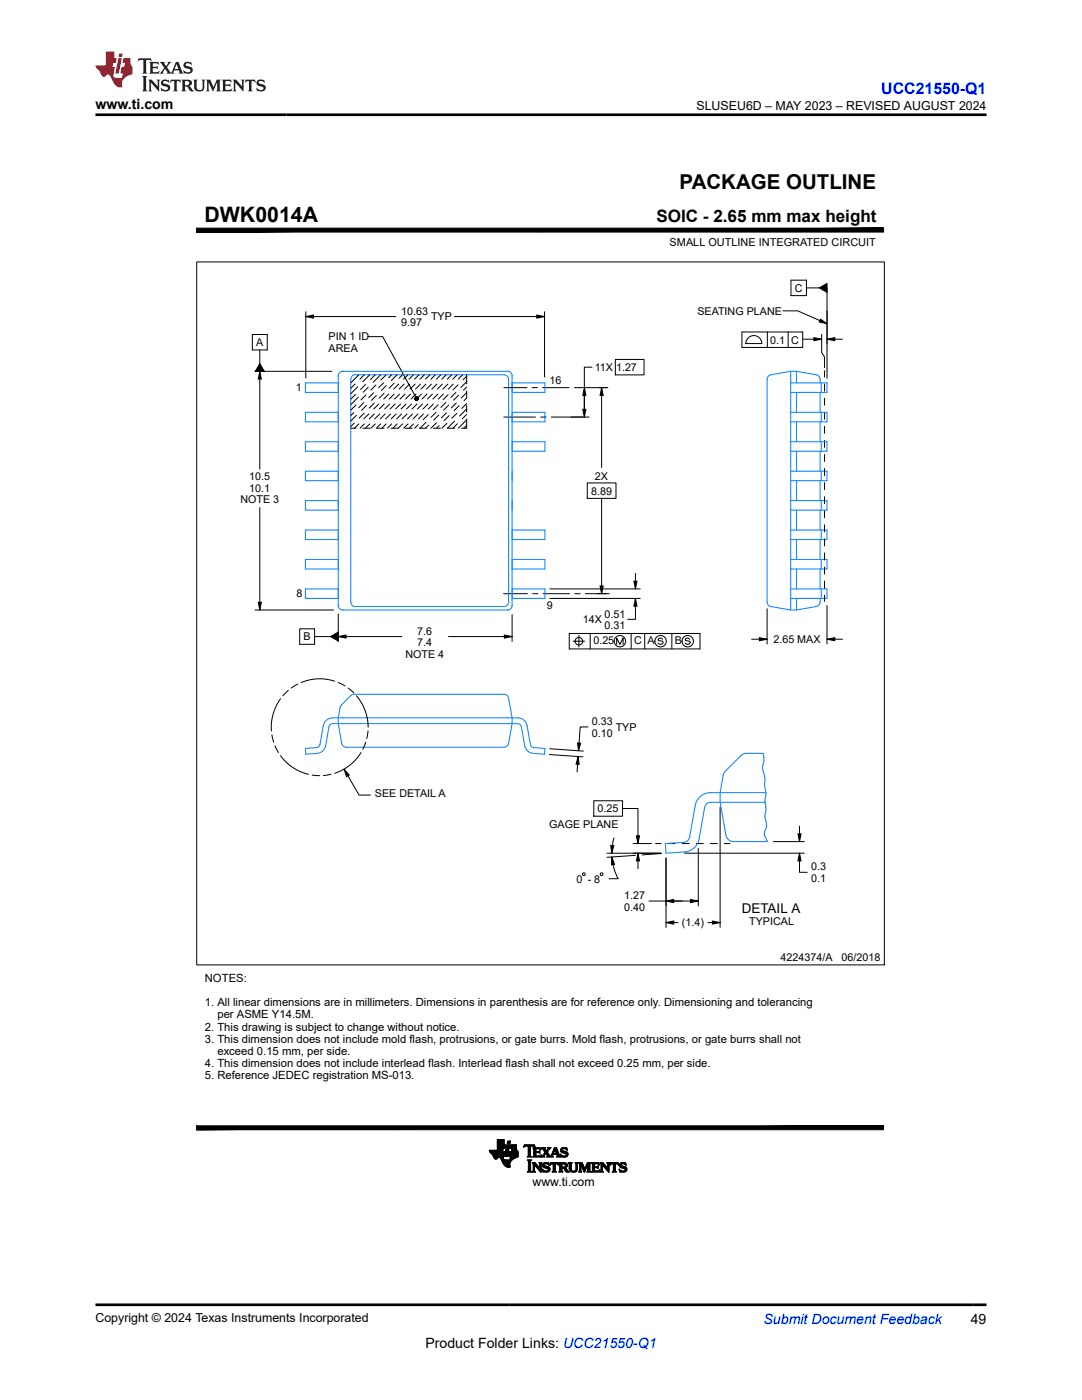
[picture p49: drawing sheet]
<svg xmlns="http://www.w3.org/2000/svg" width="216mm" height="279mm" viewBox="0 0 216 279" stroke-linecap="round" stroke-linejoin="round" font-family="sans-serif">
<defs><g id="words">
<text font-size="4.3" x="40.8" y="44.4">DWK0014A</text>
<text font-size="4.1" x="135.6" y="37.8">PACKAGE OUTLINE</text>
<text font-size="3.4" x="131" y="44.4">SOIC - 2.65 mm max height</text>
<text font-size="3.2" fill="#00f" x="175.9" y="18.7">UCC21550-Q1</text>
<g font-size="2.8">
<text x="19" y="21.8">www.ti.com</text>
<text x="84.9" y="269">Product Folder Links: UCC21550-Q1</text>
<text x="193.7" y="264.2">49</text>
</g>
<text font-size="2.8" fill="#00f" x="152.4" y="264.2">Submit Document Feedback</text>
<text font-size="2.7" x="148" y="182.3">DETAIL A</text>
<g font-size="2.5">
<text x="139" y="21.9">SLUSEU6D – MAY 2023 – REVISED AUGUST 2024</text>
<text x="106.3" y="236.6">www.ti.com</text>
<text x="19" y="263.9">Copyright © 2024 Texas Instruments Incorporated</text>
</g>
<g font-size="2.3">
<text x="40.9" y="196">NOTES:</text>
<text x="40.9" y="200.8">1. All linear dimensions are in millimeters. Dimensions in parenthesis are for reference only. Dimensioning and tolerancing</text>
<text x="43.4" y="203.3">per ASME Y14.5M.</text>
<text x="40.9" y="205.7">2. This drawing is subject to change without notice.</text>
<text x="40.9" y="208.1">3. This dimension does not include mold flash, protrusions, or gate burrs. Mold flash, protrusions, or gate burrs shall not</text>
<text x="40.9" y="215.3">5. Reference JEDEC registration MS-013.</text>
<text x="40.9" y="212.9">4. This dimension does not include interlead flash. Interlead flash shall not exceed 0.25 mm, per side.</text>
<text x="43.4" y="210.5">exceed 0.15 mm, per side.</text>
</g>
<text font-size="2.2" x="133.6" y="49">SMALL OUTLINE INTEGRATED CIRCUIT</text>
<g font-size="2.1">
<text x="158.6" y="58.2">C</text>
<text x="80" y="62.8">10.63</text>
<text x="80" y="65.1">9.97</text>
<text x="86" y="63.9">TYP</text>
<text x="139.1" y="62.8">SEATING PLANE</text>
<text x="51.1" y="69.1">A</text>
<text x="65.6" y="67.9">PIN 1 ID</text>
<text x="65.6" y="70.2">AREA</text>
<text x="153.7" y="68.6">0.1</text>
<text x="157.8" y="68.6">C</text>
<text x="59.1" y="78">1</text>
<text x="109.6" y="76.5">16</text>
<text x="118.7" y="74">11X</text>
<text x="122.9" y="74">1.27</text>
<text x="49.7" y="95.8">10.5</text>
<text x="118.7" y="95.7">2X</text>
<text x="48" y="100.4">NOTE 3</text>
<text x="49.7" y="98.1">10.1</text>
<text x="117.9" y="98.8">8.89</text>
<text x="59.2" y="119">8</text>
<text x="109.1" y="121.5">9</text>
<text x="116.3" y="124.4">14X</text>
<text x="120.6" y="123.4">0.51</text>
<text x="120.6" y="125.4">0.31</text>
<text x="60.6" y="127.8">B</text>
<text x="80.9" y="131.3">NOTE 4</text>
<text x="83.3" y="126.7">7.6</text>
<text x="83.3" y="129">7.4</text>
<text x="118.4" y="128.4">0.25</text>
<text x="126.5" y="128.4">C</text>
<text x="129.2" y="128.4">A</text>
<text x="134.6" y="128.4">B</text>
<text x="154.3" y="128.3">2.65 MAX</text>
<text x="118.1" y="144.7">0.33</text>
<text x="118.1" y="147">0.10</text>
<text x="122.9" y="145.8">TYP</text>
<text x="74.8" y="159.1">SEE DETAIL A</text>
<text x="109.6" y="165.2">GAGE PLANE</text>
<text x="119.3" y="162.1">0.25</text>
<text x="161.8" y="173.7">0.3</text>
<text x="115" y="176.1">0 - 8</text>
<text x="124.5" y="179.4">1.27</text>
<text x="161.8" y="176">0.1</text>
<text x="124.5" y="181.7">0.40</text>
<text x="136.1" y="184.9">(1.4)</text>
<text x="149.5" y="184.7">TYPICAL</text>
<text x="155.7" y="191.8">4224374/A</text>
<text x="167.9" y="191.8">06/2018</text>
</g>
</g></defs>
<g fill="none" stroke="#000" stroke-width=".2">
<path d="M39.2 45.5h137.1l-137.1 .8zM39.2 46.3l137.1-.8v.8zM39.3 52.3h137.2v140.3h-137.2zM139.6 45.9h36.7v.2M157.8 55.9h3.1v3.1h-3.1zM160.9 57.5h2.6M163.5 57.5l1.5-.9v1.7zM165 57.5v18M176.3 45.7v.2h-137.1M50.4 66.8h2.9v3h-2.9zM50.9 74.1h15.3M51.8 72.6l.9 1.5h-1.8z"/>
<path d="M51.8 74.1l.3 1.5h-.6zM51.8 69.8v2.8M51.8 74.1v19.5M61 63.2l1.6-.3v.6l-1.6-.3h18M61 62.2v13.3M70.8 76.6l-.8 .9M70.9 78.7l-.9 1M71.4 77.2l-1.4 1.4M71.5 79.3l-1.5 1.4M71.6 74.8l-1.6 1.6M72.7 74.8l-.9 .9M72.9 76.7l-1 1"/>
<path d="M73 78.8l-1 1M73.4 67.2h3l6.6 12.1M73.5 77.3l-1 1M73.8 74.8l-1.4 1.4M74.6 78.4l-1 1M74.8 74.8l-.9 .9M75 76.8l-1 1M75.1 78.9l-1 1M75.9 74.8l-1.4 1.5M76.5 76.4l-.9 1M76.6 78.5l-1 1M77 74.8l-1 1"/>
<path d="M77.1 76.9l-1 1M77.6 78.6l-1 1M78.1 74.8l-.6 .6M78.6 76.5l-1 1M78.6 78.6l-.9 1M79.2 74.8l-1.1 1.1M79.5 76.7l-1 1M79.7 78.6l-1 1M80.3 74.8l-.7 .7M80.6 76.7l-1 1M80.8 78.6l-1 1M81.4 74.8l-.9 .9"/>
<path d="M81.7 76.7l-1 1M81.9 78.6l-1 1M82.5 74.8l-.9 .9M82.8 76.7l-1 1M82.8 79.5l.3 .1zM82.8 79.6h.3zM82.8 79.4l.3 .2zM82.8 79.7l.3-.1zM82.9 79.4l.2 .2zM82.9 79.7l.2-.1zM82.9 79.3l.2 .3zM83 79.3l.1 .3z"/>
<path d="M83 78.6l-1 1M83.1 79.3v.3zM83.1 79.2v.4zM83.1 79.6l.2 .2zM83.1 79.6l.3-.2zM83.1 79.6l-.2 .2zM83.1 79.6l.3 .1zM83.1 79.6h.3zM83.1 79.6l.3-.3zM83.1 79.6l-.1 .2zM83.1 79.6v.3zM83.1 79.6l.1 .3z"/>
<path d="M83.1 79.6l.3-.1zM83.2 79.2l-.1 .4zM83.2 79.3l-.1 .3zM83.3 79.3l-.2 .3zM83.6 74.8l-.9 .9M83.9 76.7l-1 1M84.1 78.6l-1 1M84.7 74.8l-.9 .9M85 76.7l-1 1M85.2 78.6l-1 1M85.8 74.8l-.9 .9M86.1 76.7l-1 1"/>
<path d="M86.3 78.6l-1 1M86.8 74.8l-.8 .9M87.2 76.7l-1 1M87.4 78.6l-1 1M87.9 74.8l-.8 .9M88.3 76.7l-1 1M88.5 78.6l-1 1M89 74.8l-.8 .9M89.4 76.7l-1 1M89.4 78.8l-1 1M90.1 74.8l-.8 .9M90.4 76.7l-.9 1"/>
<path d="M90.7 63.2h18M91 78.3l-1 1M91.2 74.8l-.9 .9M91.4 76.8l-1 1M91.5 78.9l-1 1M92.3 74.8l-.9 .9M93.1 75.1l-.7 .7M93.1 76.2l-1.2 1.1M93.1 77.3l-.6 .6M93.1 78.4l-1.1 1M93.1 78v1.4l-.5 .6M93.1 74.8v1.8"/>
<path d="M100.6 77.4h4.5M106.2 77.4h1M107.1 62.9l1.6 .3-1.6 .3zM108.3 77.4h5.3M108.7 62.2v13M114.6 77.4h1.8M116.6 78.9v2.8v-2.8M116.6 77.4l.3 1.5h-.6zM116.7 77.4h4.6M118.1 73.3h-1.5v4.1M120 77.4l.4 1.5h-.7l.3-1.5v15.9M122.8 71.7h5.7v3.1h-5.7z"/>
<path d="M148 66.3h12.2v3h-12.2zM149.1 67.6a1.6 1.6 0 0 1 1.8-.6 1.6 1.6 0 0 1 1.1 1.6h-3.2zM153.1 66.3v3M156.2 62h3l4.4 2M157.3 66.3v3M160.2 67.7h3.8M162.4 67.4l1.6 .3-1.6 .3zM163.7 63.7l1.3 .9-1.5-.3zM164 66.7v3.7l.5 .8v2.2M164.5 74v1.3M164.5 76.7v1.4M164.5 79.5v1.4"/>
<path d="M165 67.7l1.6-.3v.6zM165 67.7h3.1M70 85.5h1M70.6 82.3l-.6 .6M70.7 84.4l-.7 .7M71 80.8l-1 1M71.1 82.9l-1.1 1.1M71.6 84.6l-.9 .9M72.4 85.5h1.4M72.6 80.4l-1 1M72.7 82.4l-1 1M72.7 84.6l-.9 .9"/>
<path d="M73.1 80.9l-1 1M73.6 82.6l-1 1M73.8 84.6l-.9 .9M74.7 80.5l-1 1M74.7 82.6l-1 1M74.9 84.6l-.9 .9M75.2 85.5h1.4M75.6 80.6l-1 1M75.8 82.6l-1 1M76 84.6l-.9 .9M76.7 80.6l-1 1M76.9 82.6l-1 1"/>
<path d="M77.1 84.6l-.9 .9M77.8 80.6l-1 1M77.9 82.6l-.9 1M78.1 84.6l-.8 .9M78.8 80.6l-1 1M79 82.6l-1 1M79.2 84.6l-.8 .9M79.9 80.6l-1 1M80.1 82.6l-1 1M80.3 84.6l-.8 .9h-1.4M80.9 85.5h1.4M81 80.6l-1 1"/>
<path d="M81.2 82.6l-1 1M81.4 84.6l-.8 .9M82.1 80.6l-1 1M82.3 82.6l-1 1M82.5 84.6l-.9 .9M83.2 80.6l-1 1M83.4 82.6l-1 1M83.5 84.7l-.8 .8M83.7 85.5h1.4M84.3 80.6l-1 1M84.5 82.6l-1 1M85 84.3l-1.2 1.2"/>
<path d="M85.4 80.6l-1 1M85.4 82.8l-.9 .9M85.5 84.8l-.6 .7M86.5 80.6l-1 1M86.5 85.5h1.4M87 82.3l-1 1M87.1 84.4l-1.1 1.1M87.4 80.8l-1 1M87.5 82.8l-1 1M87.6 84.9l-.5 .6M89 80.3l-1 1M89.1 82.4l-1 1"/>
<path d="M89.2 84.5l-1 1M89.5 80.9l-1 1M89.6 82.9l-1 1M90.7 84l-1.4 1.5h1.4M91.1 80.4l-1 1M91.1 82.5l-.9 1M91.2 84.6l-.8 .9M91.6 81l-1 1M93.1 80.5l-1 1M93.1 81.6l-1.4 1.4M93.1 82.7l-.9 .9M93.1 83.8l-1.6 1.7"/>
<path d="M93.1 84.9l-.6 .6M93.1 80.8v1.4M93.1 83.6v1.9h-1M100.5 83.2h6.3M107.9 83.2h1M110 83.2h7.6M116.3 81.7h.6l-.3 1.5zM117.2 96.4h5.7v3.1h-5.7zM120 99.5v19M164.5 82.3v1.4M164.5 85.1v1.4M164.5 87.9v1.4"/>
<path d="M164.5 90.7v1.4M164.5 93.5v1.4M164.5 96.3v1.4M164.5 99.1v1.4M51.8 101.3v20.4M100.5 118.5h4.7M106.3 118.5h1M108.4 118.5h5.3M109.7 117.5h18.1M109.7 119.4h18.1M114.7 118.5h1.1M116.8 118.5h4.8"/>
<path d="M119.7 116.9h.7l-.4 1.6zM126.5 116h.6l-.3 1.5zM126.8 119.4v4.2h-1.5M126.8 119.4l.3 1.6h-.6zM126.8 114.4v1.6M164.5 101.9v1.4M164.5 104.7v1.4M164.5 107.5v1.4M164.5 110.4v1.4M164.5 113.2v1.4M164.5 116v1.4M164.5 118.8v1.2"/>
<path d="M50.9 121.7h15.7M51.5 120.2h.6l-.3 1.5zM56 139.5a9.7 9.7 0 0 0-1.8 6.4M57.5 137.8l-1.1 1.1M59.4 136.5l-1.3 .8M59.8 125.5h3v3.1h-3zM62.8 127h3.2M66 127l1.5-.8v1.7zM66.8 135.9a9.5 9.5 0 0 0-6.7 .3M67.5 136.2l1.3 .7M67.5 127l1.5-.3v.7zM67.5 127h12.7"/>
<path d="M67.5 122.5v5.5M69.5 137.3l1.1 1M71.1 138.9a9.7 9.7 0 0 1 2.4 6.2M89.5 127h12.7M100.6 126.7l1.6 .3-1.6 .4zM102.2 122.7v5.3M113.6 126.4h26.1v3.1h-26.1zM114.4 128h2.3M115.5 126.8v2.3M117.8 126.4v3.1M123 128.6v-1.3l.7 1.3 .6-1.3v1.3M125.9 126.4v3.1"/>
<path d="M128.6 126.4v3.1M132.2 127.6l-.4-.3-.4 .2-.1 .2 .9 .3 .1 .2-.1 .3-.4 .1-.5-.2M134.1 126.4v3.1M137.6 127.6l-.4-.3-.4 .2-.1 .2 .9 .3 .1 .2-.1 .3-.4 .1-.5-.2M150 127.6h3.1M151.5 127.3l1.6 .3-1.6 .3zM153.1 121.5v7M165 127.6l1.6-.3v.6zM165 120.8v7.7M165 127.6h3.1M54.3 146.7l.3 1.4M54.9 148.8l.7 1.4"/>
<path d="M56 150.8a9.7 9.7 0 0 0 5.5 3.7M62.3 154.7l1.5 .1M66.1 154.5l-1.5 .3M68.6 153.5l1.1 1.2-.6 .3zM69.4 154.8l2.2 3.9h2.3M72 150.2a9.7 9.7 0 0 1-5.2 4.1M73 148.1l-.6 1.4M73.4 145.9l-.2 1.5M109.6 150.6l6.7 .5M109.7 149.4l6.7 .5M115.2 148.3h.7l-.5 1.5zM115.4 151l.2 1.5h-.7z"/>
<path d="M115.4 151l-.3 3.1M117.3 145.1h-1.5l-.4 4.7M118.5 159.8h5.7v3.1h-5.7zM116.4 174.2l.4 .1-.2 .4-.4-.1zM119.9 174.2l.4 .1-.1 .4-.4-.1zM121.1 170.3h10.8M121.6 175.4h1.7M121.9 168.7l.6 .1-.4 1.5zM122.1 171l-.1 1.6 .6-.1-.5-1.5 .5 2.6 .7 1.8M122.5 167.2l-.3 1.5-.1 1.6M124.2 161.4h3.1v6.9M126.3 168.3h3.7"/>
<path d="M126.8 170.7l-5.7 .4M127 166.8h.6l-.3 1.5zM127.3 170.3l.3 1.5h-.6zM127.3 170.3v3.1M129.5 179.8h6.6M130.8 168.3h1.1M131.9 170.3l-3.8 .3M132.9 179.8h6.4M132.9 179.8l1.5-.3v.6zM132.9 171.2v13.9M133.3 168.3h1.4M136.1 168.3h1.4"/>
<path d="M136.6 170.3h23.9M137.8 179.5l1.5 .3-1.5 .3zM138.9 168.3h1.4M139.3 169.3v11.5M141.7 168.3h1.4M143.7 161.1v24M144.5 168.3h1.1M154.3 168h6.2M159.2 166.4h.6l-.3 1.6zM159.5 170.3v3.8h1.6M159.5 170.3l.3 1.5h-.6zM159.5 164.9v3.1"/>
<path d="M132.9 184.1l1.5-.3v.6zM132.9 184.1h2.4M141.3 184.1h2.4M142.1 183.8l1.6 .3-1.6 .3zM39.2 224.7h137.1l-137.1 .8zM39.2 225.5l137.1-.8v.8zM97.7 229.6h2.6M97.7 229.7h2.6M97.7 229.8h2.6M97.7 229.8h3M97.8 229.9h2.8M97.8 230h2.8"/>
<path d="M97.9 230h2.7M97.9 230.1h2.7M98 230.2h2.6M98.1 230.3h2.5M98.2 230.3h2.4M98.2 230.4h2.3M98.3 230.5h2.2M98.4 230.6h2.1M98.4 230.7h2.1M98.4 230.8h2.1M98.5 230.8h2M98.5 230.9h1.9"/>
<path d="M98.5 230.9l1.9 .1v.3l.3 .2h1.5M98.5 231h.9M98.6 231.1h.7M98.7 231.2h.5M98.7 231.3h.5M98.8 231.3h.3M99.2 229.2h1.6l.1-.7h-.3v-1.1h-1.4v2.2h-1.5l1 1.6 .3 .1 .4-.3h.3l.6 .9a1.17 1.17 0 0 0 1.5 1v-.8l.5-.7M99.2 229.5h1.1M99.2 229.4h1.2M99.2 229.3h1.2M99.2 229.2h1.2M99.2 229.1h1.6"/>
<path d="M99.2 229h1.6M99.2 228.9h1.6M99.2 228.8h1.7M99.2 228.7h1.7M99.2 228.6h1.7M99.2 228.5h1.7M99.2 228.4h1.4M99.2 228.3h1.4M99.2 228.2h1.4M99.2 228.1h1.4M99.2 228h1.4M99.2 227.9h1.4"/>
<path d="M99.2 227.8h1.4M99.2 227.7h1.4M99.2 227.6h1.4M99.2 227.5h1.4M99.8 231.1h.6M99.9 231.2h.5M99.9 231.3h.5M100 231.3h.4M100 231.4h.5M100 231.4h.6M100.1 231.5h.8M100.1 231.6h2"/>
<path d="M100.1 231.6h1.9M100.1 231.7h1.9M100.2 231.7h1.7M100.2 231.8h1.7M100.2 231.9h1.7M100.3 231.9h1.5M100.3 232h1.5M100.4 232.1h1.3M100.4 232.2h1.3M100.4 229.2l-.1 .6h.4l-.2 1M100.5 232.3h1.2M100.5 230.8l-.1 .2h-.7"/>
<path d="M100.5 232.4h1.2M100.6 232.5h1.1M100.7 232.6h1M100.7 230.8h.6M100.7 230.7h.6M100.7 230.6h.6M100.8 230.6h.5M100.8 232.7h.9M100.8 230.5h.5M100.8 230.4h.5M100.8 230.3h.5M100.8 230.3h.6"/>
<path d="M100.8 230.2h.6M100.8 232.7h1M100.8 230.1h.6M100.9 230h.5M100.9 229.9h.5M100.9 229.8h.5M100.9 232.8h.9M100.9 229.7h.6M100.9 229.6h.6M101 229.5h.5M101 229.4h.5M101 229.3h.5"/>
<path d="M101 232.8h.8M101 229.2h.6M101 229.1h.6M101.1 229h.5M101.1 228.9h.5M101.1 228.8h.5M101.1 228.7h.6M101.1 228.6h.6M101.1 232.9h.7M101.2 228.6h.5M101.2 228.5h.5M101.2 228.2h.6"/>
<path d="M101.2 228.1h.6M101.2 230.8h-.5l.5-2.3h.5l-.5 2.3M101.3 228h.5M101.3 227.9h.5M101.3 227.8h.5M101.3 227.7h.6l-.1 .5h-.6zM101.5 233h.1M101.5 230.7h1.9M101.5 230.6h1.9M101.5 230.8h1.9M101.5 230.5h1.9M101.5 230.5v.3h.4"/>
<path d="M101.6 230.4h1.8M101.6 230.3h1.8M101.6 230.2h1.8M101.6 230.1h1.8M101.6 230h1.8M101.7 229.9h1.7M101.7 229.8h1.7M101.7 231.4h.5M101.8 231.4h.5M101.8 231.3h.6M101.8 231.3h.7M101.8 231.2h.8"/>
<path d="M101.8 231.1h.9M101.8 229.1h1.3M101.8 231.1h1.1M101.8 229h1.3M101.8 231h1.2M101.8 230.9h1.4M101.8 228.9h1.3M101.9 230.9h1.5M101.9 228.9h1.2M101.9 230.8h1.5M101.9 230.8l-.2 .7M101.9 228.8h1.2"/>
<path d="M101.9 228.7h1.2M101.9 228.6h1.2M101.9 228.5h1.2M101.9 228.5h1.2v.7h-1.3zM102.1 229.8h1.3M102.1 229.7h1.2M102.1 229.7h1.1M102.1 229.6h1.1M102.1 229.5h1M102.2 229.4h.9M102.2 229.3h.9M102.2 229.2h.9"/>
<path d="M102.2 229.2l-.1 .6h-.4l-.2 .7M103 229.2l.4 .6v1.1l-1.1 .5M104.5 228.9h.1M104.5 228.8h.2M104.6 228.7h2.1M104.6 228.6h2.1M104.6 228.5h2M105.2 231.5h.9M105.2 230.9h.8M105.2 231.5l.2 .2v1.9M105.2 233.8h.9M105.2 233.9h.9"/>
<path d="M105.3 231.5h.7M105.4 230.8h.5M105.4 233.8h.5M105.4 228.8h.5M105.4 231.6h.5M105.4 230.7h.5M105.4 228.9l-.1-.2h-.4l-.4 .2 .1-.4h2l.1 .4M105.4 230.6l-.2 .3M105.4 230.6h.5M105.4 230.5h.5M105.4 230.4h.5M105.4 230.3h.5"/>
<path d="M105.4 230.2h.5M105.4 230.1h.5M105.4 230h.5M105.4 229.9h.5M105.4 229.8h.5M105.4 229.7h.5M105.4 229.6h.5M105.4 229.5h.5M105.4 229.4h.5M105.4 229.3h.5M105.4 229.2h.5M105.4 229.1h.5"/>
<path d="M105.4 229h.5M105.4 228.9h.5M105.4 228.9v1.7M105.4 233.7h.5M105.4 231.7h.5M105.4 233.6l-.2 .3M105.4 233.6h.5M105.4 233.5h.5M105.4 233.4h.5M105.4 233.3h.5M105.4 233.2h.5M105.4 233.1h.5"/>
<path d="M105.4 233h.5M105.4 232.9h.5M105.4 232.8h.5M105.4 232.7h.5M105.4 232.6h.5M105.4 232.5h.5M105.4 232.4h.5M105.4 232.3h.5M105.4 232.2h.5M105.4 232.1h.5M105.4 232h.5M105.4 231.9h.5"/>
<path d="M105.4 231.8h.5M105.9 230.6l.1 .3M105.9 228.9v-.2h.5l.3 .2M105.9 228.9v1.7M105.9 233.6l.2 .2M106.1 231.5l-.2 .2v1.9M106.2 233.8h.6M106.2 233.9h.6M106.3 232.1h.6M106.3 230.9h1.6M106.4 233.8h.3M106.4 232.2h.5"/>
<path d="M106.4 233.7h.3M106.4 229.1h1.4M106.4 233.6h.3M106.4 232.3h.6M106.4 233.6l-.2 .2M106.4 233.5h.3M106.4 233.4h.3M106.4 233.3h.3M106.4 233.2h.3M106.4 233.1h.3M106.4 233h.3M106.4 232.9h.3"/>
<path d="M106.4 232.8h.3M106.4 232.7h.3M106.4 232.6h.3M106.4 232.5h.8M106.4 232.4h.7M106.5 230.8h1.4M106.5 229.2h1.4M106.5 230.7h.5M106.5 229.4l-.2-.4h1.5l.1 .5-.5-.2-.5 .1M106.5 230.6l-.2 .3M106.5 229.8h1l.2-.1v.5l-.2-.1-.6-.1 .1 .7h.7l.3-.2-.1 .4h-1.6M106.5 230.6h.4"/>
<path d="M106.5 230.5h.4M106.5 230.4h.4M106.5 230.3h.4M106.5 230.2h.4M106.5 230.1h.4M106.5 230h1.2M106.5 229.9h1.2M106.5 229.7h.4M106.5 229.6h.4M106.5 229.5h.4M106.5 229.4h.4M106.5 229.3h.4"/>
<path d="M106.5 229.4v1.2M106.5 228.8h.2M106.7 233.6l.1 .2M106.7 228.9h.1M106.7 232.6h.5M106.8 232l.9 1.1v-.8M106.8 232.1l-.6-.1 .2 .3v1.3M106.8 232.7h.5M106.9 232.8h.5M106.9 229.4v.4M106.9 232.8h.6M107 232.9h.5"/>
<path d="M107.1 233h.5M107.2 233.1h.8M107.2 233.2h.8M107.3 233.3h.7M107.4 233.4h.6M107.5 233.4h.5M107.5 229.8h.2M107.5 233.5h.5M107.6 232.1h.5M107.6 230.1h.1M107.6 230.7h.4M107.6 229.7h.1"/>
<path d="M107.6 233.6h.4M107.6 230.2h.1M107.6 229.3h.3M107.7 232.1h.4M107.7 233.7h.3M107.7 232.2h.3M107.7 233h.3M107.7 232.9h.3M107.7 232.8h.3M107.7 232.7h.3M107.7 232.6h.3M107.7 232.5h.3"/>
<path d="M107.7 232.4h.3M107.7 232.3h.3M107.7 232.4l-.2-.4h.6l-.1 .3v1.6l-1.3-1.4v1.1M107.8 233.8h.2M107.8 229.4h.1M107.8 230.6h.2M107.9 233.9h.1M107.9 229.5h.1M107.9 230.5h.1M108 230.9h.7M108.1 229.1h.7M108.2 230.8h.4"/>
<path d="M108.2 233.4h.1M108.2 229.2h.6M108.2 233.4h.2M108.2 233.5h.3M108.2 232.6h.4M108.3 232.5h.3M108.3 232.7h.4M108.3 230.7h.3M108.3 233.6h.3M108.3 232.4h.3M108.3 232.8h.8M108.3 229.3h.5"/>
<path d="M108.3 233.7h.6M108.3 229.3l.5 .7M108.3 232.3h.4M108.3 233.8h1.2M108.3 232.8h1.1M108.3 233.9h.2M108.3 229.4h.5M108.4 232.2h1.1M108.4 230.5h.3M108.4 232.9h1.2M108.4 229.5h.5M108.5 232.1h1"/>
<path d="M108.5 230.4h.2M108.5 229.6h.4M108.5 230.3h.3M108.5 229.6h.5M108.5 233h1.1M108.6 230.2h.2M108.6 229.7h.7M108.6 230.6l.1 .3M108.6 230.6l.3-.4 .4 .5-.2 .2M108.6 230.6l-.6 .3M108.6 233.9h.8M108.6 232.1h.6"/>
<path d="M108.6 230.2h.8M108.7 229.8h.6M108.7 230.1h.6M108.7 229.9h.5M108.8 230h.5M108.8 230l-.5 .6M108.8 233.1h.9M109 230.2h.4M109 230.3h.5M109.1 233.7h.5M109.1 230.4h.5M109.1 230.9h1.3"/>
<path d="M109.1 229.6h.3M109.2 230.5h.4M109.2 233.2h.5M109.2 229.6h.3M109.2 229.9l.5 .7h-.5M109.3 229.5h.2M109.3 232.3h.3M109.3 230.7h.4M109.3 230.8h.5M109.3 233.6h.4M109.3 229.4h.3M109.3 233.3h.4"/>
<path d="M109.3 229.1h.6M109.4 229.3l-.3 .4-.3-.5 .1-.2h-.9l.3 .3M109.4 229.3l-.1-.3h.6l-.7 .9M109.4 233.5h.3M109.4 229.3h.2M109.4 233.4h.3M109.4 229.2h.3M109.4 232.4h.2M109.5 232.5h.1M109.6 232.6l-.6-.3-.4 .1 .1 .2 .9 .3 .1 .5M109.6 232.5l-.1-.4h-1l-.2 .3v.4l1 .4 .1 .3-.2 .2h-.3l-.7-.3M109.6 232.5v.1"/>
<path d="M109.7 232.5h.1M109.7 232.4h.2M109.8 233.3l-.3 .5-.5 .1h-.6l-.2-.5M109.8 232.3h.2M109.8 232.2h1.6M109.8 232.1h1.6M109.8 232h1.5l.1 .6-.2-.3h-.4v1.3M109.9 230.8h.3M110 230.7h.2M110 230.6h.3M110 230.5v.1a.15 .15 0 0 1-.1 .2 .15 .15 0 0 1-.2-.2M110 230.5l.6-1.5h.4l.7 1.6"/>
<path d="M110.1 230.5h.2M110.1 230.4h1.5M110.1 230.3h1.4M110.2 230.2h1.3M110.2 233.8h.8M110.2 233.9h.8M110.2 230.2h.2M110.2 230.1h.3M110.3 230h.2M110.3 229.9h.2M110.3 229.8h.3M110.3 233.8h.5"/>
<path d="M110.4 230.4l-.2 .3 .2 .2M110.4 229.7h.2M110.4 233.7h.4M110.4 232.3h.4M110.4 229.6h.2M110.4 233.6l-.2 .3M110.4 233.6h.4M110.4 233.5h.4M110.4 233.4h.4M110.4 233.3h.4M110.4 233.2h.4M110.4 233.1h.4"/>
<path d="M110.4 233h.4M110.4 232.9h.4M110.4 232.8h.4M110.4 232.7h.4M110.4 232.6h.4M110.4 232.5h.4M110.4 232.4v1.2M110.4 229.6h.3M110.5 229.5h.2M110.5 229.4h.7M110.5 229.3h.6M110.6 229.2h.5"/>
<path d="M110.6 229.1h.5M110.7 229.4l.3 .8h-.6zM110.8 229.5h.4M110.8 233.6l.2 .2M110.8 232.4l-.7-.1-.4 .2M110.8 229.6h.4M110.8 229.6h.5M110.9 229.7h.4M110.9 229.8h.4M110.9 229.9h.5M111 230h.4M111 230.1h.4"/>
<path d="M111 230.2h.5M111.1 230.9h.8M111.1 230.4l.1 .2M111.2 230.5h.4M111.2 230.6h.4M111.2 230.6l-.1 .3M111.2 232.3h.2M111.2 230.8h.5M111.2 230.7h.5M111.3 232.4h.2M111.3 232.1h-1.4l-.2 .4M111.4 232.5h.1"/>
<path d="M111.5 233.8h.8M111.5 233.9h.8M111.6 232.1h1.4M111.6 230.6l.3 .3M111.7 233.8h.5M111.7 232.2h1.4M111.7 233.7h.4M111.7 233.6l-.2 .3M111.7 233.2h.7l.6 .7h.6M111.7 233.6h.4M111.7 233.5h.4M111.7 233.4h.4"/>
<path d="M111.7 233.3h.4M111.7 233.1h1.1M111.7 233h1.2M111.7 232.9h1.4M111.7 232.8h.4M111.7 232.7h.4M111.7 232.6h.4M111.7 232.5h.4M111.7 232.4h.4M111.7 232.3h.4M111.8 230.4h.1M111.8 230.3h.1"/>
<path d="M111.8 230.5h.2M111.8 229.6h.4M111.9 229.6h.4M111.9 229.5h.3M111.9 230.6h.3M111.9 229.7h.7M111.9 229.4h.3M111.9 230.7h.5M111.9 229.8h1M111.9 230.8h1.3M111.9 229.3h.4M111.9 230.9h.2"/>
<path d="M112 229.9h1.1M112 229.2h1.1M112.1 230h1.1M112.1 229.1h1M112.1 233.6l.2 .2M112.1 232.4l.1-.1 .6 .1v.4l-.4 .1M112.1 232.4v.5M112.1 233.1v.5M112.2 230.9h.8M112.3 230.1h1M112.3 229h.4M112.5 230.9h.2"/>
<path d="M112.5 232l.5 .1 .2 .3-.1 .5-.4 .2M112.5 233.2h.5M112.6 233.3h.4M112.6 233.4h.5M112.7 233.4h.5M112.7 230.2h.6M112.7 232.3h.5M112.7 230.2l-.7-.3-.1-.5 .4-.3 .8-.1 .1 .6-.6-.3h-.3l-.1 .2 .1 .1 .9 .4 .1 .4-.1 .3-.4 .2h-.8l-.2-.6M112.7 230.2l.3 .2-.3 .3-.5-.1-.4-.3M112.7 232.8h.5M112.7 233.5h.5M112.7 232.1l-1.2-.1 .2 .3v1.3"/>
<path d="M112.7 233.1l.9 .7-.6 .1M112.7 233.1h.1M112.8 233.6h.5M112.8 232.4h.4M112.8 232.8h.4M112.8 230.7h.4M112.8 232.7h.4M112.8 232.5h.4M112.8 229.3h.3M112.8 232.6h.4M112.8 233.7h.5M112.9 233.8h.5"/>
<path d="M112.9 230.2h.4M112.9 230.6h.4M113 230.3h.3M113 230.5h.3M113 229.4h.2M113 230.4h.3M113.1 229.5h.1M113.5 232.1h.6M113.6 232.2h.4M113.6 233.3h.4M113.6 233.2h.4M113.6 233.1h.4"/>
<path d="M113.6 233h.4M113.6 232.9h.4M113.6 232.8h.4M113.6 232.7h.4M113.6 232.6h.4M113.6 232.5h.4M113.6 232.4h.4M113.6 232.3h.4M113.6 233.4h.4M113.6 233.5h.4M113.7 233.6h.4M113.7 233.7h.6"/>
<path d="M113.8 233.8h1.2M114 233.3l.1 .3 .4 .1a.37 .37 0 0 0 .4-.4M114 233.3v-1l.2-.3h-.8l.2 .3v1.2l.2 .3 1 .1 .3-.2 .1-.4M114 233.9h.9M114.6 233.7h.5M114.8 232.1h.6M114.8 233.6h.3M114.9 232.1h.4M114.9 233.5h.3M114.9 233.4h.3M114.9 232.2h.3M114.9 232.3h.3"/>
<path d="M114.9 233.3v-1l-.1-.3h.6l-.2 .3v1M114.9 233.3h.3M114.9 233.2h.3M114.9 233.1h.3M114.9 233h.3M114.9 232.9h.3M114.9 232.8h.3M114.9 232.7h.3M114.9 232.6h.3M114.9 232.5h.3M114.9 232.4h.3M115.5 233.8h.6"/>
<path d="M115.5 233.9h.6M115.6 232.1h.6M115.6 233.8h.4M115.7 232.2h.5M115.7 233.7h.2M115.7 233.6l-.2 .3M115.7 233.6h.2M115.7 233.5h.2M115.7 233.4h.2M115.7 233.3h.2M115.7 233.2h.2M115.7 233.1h.2"/>
<path d="M115.7 233h.2M115.7 232.9h.2M115.7 232.8h.2M115.7 232.7h.2M115.7 232.6h.2M115.7 232.5h.7M115.7 232.4h.6M115.7 232.3h.6M115.9 233.6l.2 .2M115.9 233.6v-1.2l.7 1.5 .7-1.5v1.2M116 232.6h.4M116 232.7h.4"/>
<path d="M116 232.8h.5M116.1 232.8h.4M116.1 232.9h.5M116.2 233h.4M116.2 233.1h.4M116.2 233.2h.5M116.3 233.3h.6M116.3 233.4h.6M116.4 233.4h.4M116.4 233.5h.4M116.4 233.6h.4M116.5 233.7h.2"/>
<path d="M116.5 233.8h.2M116.5 233.9h.2M116.7 233.2h.3M116.8 233.1h.2M116.8 233h.2M116.8 232.9h.3M116.9 232.8h.2M117 232.7h.2M117 232.6h.2M117 232.5h.7M117.1 232.4h.6M117.1 232.3h.6"/>
<path d="M117.1 233.8h.8M117.1 233.9h.8M117.1 232.2h.6M117.2 232.1h.6M117.2 232.1h.7M117.2 233.8h.5M117.3 233.7h.4M117.3 233.6l-.2 .2M117.3 233.6h.4M117.3 233.5h.4M117.3 233.4h.4M117.3 233.3h.4"/>
<path d="M117.3 233.2h.4M117.3 233.1h.4M117.3 233h.4M117.3 232.9h.4M117.3 232.8h.4M117.3 232.7h.4M117.3 232.6h.4M117.7 233.6l.2 .2M117.7 233.6v-1.3l.2-.3h-.7l-.5 1.3-.5-1.3h-.7l.2 .3v1.3M118 233.9h1.6M118.1 232.1h1.4M118.2 233.8h1.4"/>
<path d="M118.2 232.2h1.4M118.2 233.7h1.4M118.2 232.3h.4M118.2 233.6l-.2 .3M118.2 233.6h.4M118.2 233.5h.4M118.2 233.4h.4M118.2 233.3h.4M118.2 233.2h.4M118.2 233.1h.4M118.2 233h1.2M118.2 232.9h1.2"/>
<path d="M118.2 232.8h1.2M118.2 232.8h.4M118.2 232.7h.4M118.2 232.6h.4M118.2 232.5h.4M118.2 232.4h.4M119.3 233.1h.1M119.3 232.8h.1M119.3 233.2h.1M119.4 232.3h.2M119.5 233.6h.2M119.5 232.4h.1"/>
<path d="M119.6 232.5h.1M119.6 232.5l-.1-.4-1.5-.1 .2 .3v1.3M119.6 232.5l-.4-.2h-.6v.5h.6l.2-.1v.5l-.2-.1-.6-.1v.6l.2 .1M119.6 233.5h.1M119.7 233.4l-.5 .3M119.7 233.4l-.2 .5-1.5-.1M119.7 233.4h.1M119.8 233.8h.6M119.8 233.9h.6M119.9 232.1h.5M119.9 233.8h.4M119.9 232.2h.6"/>
<path d="M119.9 233.7h.3M119.9 233.6h.3M119.9 232.3h.7M120 233.6l-.2 .2M120 233.5h.2M120 233.4h.2M120 233.3h.2M120 233.2h.2M120 233.1h.2M120 233h.2M120 232.9h.2M120 232.8h.2"/>
<path d="M120 232.7h.2M120 232.6h.2M120 232.5h.7M120 232.4h.6M120.2 233.6l.2 .2M120.2 232.5v1.1M120.3 232.6h.5M120.3 232.7h.6M120.4 232.8h.5M120.5 232.8h.5M120.6 232.9h.5M120.6 233h.6"/>
<path d="M120.7 233.1h.8M120.8 233.2h.7M120.9 233.3h.6M120.9 233.4h.6M121 233.4h.5M121.1 232.1l.6-.1-.2 .3v1.6l-1.3-1.4M121.1 233.5h.4M121.1 232.1l.2 .2v.8l-1-1-.5-.1 .1 .3 .1 1.3M121.1 232.1h.6M121.2 233.6h.3M121.2 232.1h.4M121.2 233.7h.3"/>
<path d="M121.3 232.2h.2M121.3 233h.2M121.3 232.9h.2M121.3 232.8h.2M121.3 232.7h.2M121.3 232.6h.2M121.3 232.5h.2M121.3 232.4h.2M121.3 232.3h.2M121.3 233.8h.2M121.4 233.9h.1M121.7 232.5h.1"/>
<path d="M121.7 232.4h.2M121.8 232.3h.2M121.8 232.2h1.6M121.8 232.1h1.6M121.8 232h1.5l.1 .6-.2-.3h-.4v1.3M122.2 233.8h.8M122.2 233.9h.8M122.3 233.8h.5M122.4 233.7h.4M122.4 232.3h.4M122.4 233.6l-.2 .3M122.4 233.6h.4"/>
<path d="M122.4 233.5h.4M122.4 233.4h.4M122.4 233.3h.4M122.4 233.2h.4M122.4 233.1h.4M122.4 233h.4M122.4 232.9h.4M122.4 232.8h.4M122.4 232.7h.4M122.4 232.6h.4M122.4 232.5h.4M122.4 232.4h.4"/>
<path d="M122.4 232.4v1.2M122.4 232.4l-.3-.1-.4 .2M122.8 233.6l.2 .2M123.2 232.3h.2M123.3 232.4h.2M123.3 232.1h-1.5l-.1 .4M123.4 232.5h.1M123.5 233.4h.1M123.6 233.4h.1M123.6 233.5h.2M123.6 232.6h.3M123.6 232.5h.3"/>
<path d="M123.6 232.7h.5M123.6 233.6h.3M123.6 232.4h.3M123.6 232.8h.8M123.6 233.7h.6M123.6 232.3h.4M123.7 233.8h1.2M123.7 232.8h1M123.7 233.9h.1M123.7 232.2h1.2M123.7 232.9h1.2M123.8 232.1h1"/>
<path d="M123.9 233h1.1M124 233.9h.7M124 232.1h.5M124.1 233.1l.6 .2v.3l-.6 .1-.6-.3M124.1 233.1h.9M124.4 233.7h.6M124.5 233.2h.6M124.6 232.3h.3M124.6 233.6h.4M124.7 233.3h.4M124.7 233.5h.4M124.7 233.4h.4"/>
<path d="M124.7 232.4h.2M124.8 232.5h.1M125 232.5l-.6-.2-.5 .1 .1 .2 1 .4 .1 .4h-.4M125 232.5l-.2-.4h-1l-.2 .3v.3l.5 .4M125.1 233.3l-.2 .5-.6 .1h-.6l-.2-.5"/>
<circle cx="115.5" cy="127.9" r=".77"/>
<circle cx="123.7" cy="128" r="1.15"/>
<circle cx="131.8" cy="128" r="1.15"/>
<circle cx="137.2" cy="128" r="1.15"/>
</g>
<g fill="#000">
<path d="M163.5 57.5l1.5-.9v1.7zM51.8 74.1l.3 1.5h-.6zM51.8 72.6l.9 1.5h-1.8zM61 63.2l1.6-.3v.6zM107.1 62.9l1.6 .3-1.6 .3zM116.6 77.4l.3 1.5h-.6zM120 77.4l.4 1.5h-.7zM162.4 67.4l1.6 .3-1.6 .3zM165 67.7l1.6-.3v.6zM163.7 63.7l1.3 .9-1.5-.3zM116.3 81.7h.6l-.3 1.5zM119.7 116.9h.7l-.4 1.6z"/>
<path d="M126.5 116h.6l-.3 1.5zM126.8 119.4l.3 1.6h-.6zM51.5 120.2h.6l-.3 1.5zM66 127l1.5-.8v1.7zM67.5 127l1.5-.3v.7zM100.6 126.7l1.6 .3-1.6 .4zM151.5 127.3l1.6 .3-1.6 .3zM165 127.6l1.6-.3v.6zM68.6 153.5l1.1 1.2-.6 .3zM115.4 151l.2 1.5h-.7zM115.2 148.3h.7l-.5 1.5zM121.9 168.7l.6 .1-.4 1.5z"/>
<path d="M122.1 171l.5 1.5-.6 .1zM127 166.8h.6l-.3 1.5zM127.3 170.3l.3 1.5h-.6zM132.9 179.8l1.5-.3v.6zM137.8 179.5l1.5 .3-1.5 .3zM159.2 166.4h.6l-.3 1.6zM159.5 170.3l.3 1.5h-.6zM132.9 184.1l1.5-.3v.6zM142.1 183.8l1.6 .3-1.6 .3zM113.1 229.5l.1 .1z"/>
<path d="M39.2 45.5v.8l137.1-.8zM39.2 46.3l137.1-.8v.8z"/>
<path d="M82.8 79.6h.3zM82.8 79.6h.3zM82.8 79.7l.3-.1z"/>
<path d="M82.8 79.4l.3 .2zM82.8 79.5l.3 .1zM82.8 79.5l.3 .1z"/>
<path d="M82.9 79.7l.2-.1zM82.9 79.7l.2-.1zM83.1 79.6l-.2 .2z"/>
<path d="M82.9 79.3l.2 .3zM82.9 79.4l.2 .2zM82.9 79.4l.2 .2z"/>
<path d="M83.1 79.6l-.2 .2zM83.1 79.6l-.1 .2zM83.1 79.6v.3z"/>
<path d="M83 79.3l.1 .3zM82.9 79.3l.2 .3zM82.9 79.3l.2 .3z"/>
<path d="M83.1 79.6v.3zM83.1 79.6l.1 .3zM83.1 79.6l.1 .3z"/>
<path d="M83.1 79.2v.4zM83.1 79.3v.3zM83 79.3l.1 .3z"/>
<path d="M83.1 79.6l.1 .3zM83.1 79.6l.2 .2z"/>
<path d="M83.2 79.3l-.1 .3zM83.2 79.3l-.1 .3zM83.2 79.2l-.1 .4z"/>
<path d="M83.1 79.6l.2 .2zM83.1 79.6l.2 .2zM83.1 79.6l.2 .2z"/>
<path d="M83.1 79.6l.3 .1zM83.1 79.6l.3 .1zM83.1 79.6l.3 .1z"/>
<path d="M83.1 79.6l.3-.2zM83.3 79.3l-.2 .3zM83.3 79.3l-.2 .3z"/>
<path d="M83.1 79.6h.3zM83.1 79.6l.3-.1zM83.1 79.6l.3-.1z"/>
<path d="M83.1 79.6l.3-.2zM83.1 79.6l.3-.2zM83.1 79.6l.3-.2z"/>
<path d="M39.2 224.7v.8l137.1-.8zM39.2 225.5l137.1-.8v.8z"/>
</g>
<g fill="none" stroke="#007fff" stroke-width=".2">
<path d="M67.5 75v45.8M67.5 75h.1M67.5 76.4h-6.6v1.9h6.6M70.3 75l.3-.2h30l.4 .1 .3 .3 .2 .5v44.4l-.1 .4-.3 .4-.5 .2-30-.1-.4-.3-.2-.6v-44.4zM101.3 74.1h-32.9l-.6 .3-.3 .6M101.3 74.1h.1M101.3 74.1l.6 .3 .3 .6M102.2 75h.1M102.2 75v45.8M102.2 76.4h6.5v1.9h-6.5M157.8 74.1l-4 .7a.93 .93 0 0 0-.7 .9v44.4a.93 .93 0 0 0 .7 .9 14.7 14.7 0 0 0 9.4-.1 1.31 1.31 0 0 0 .4-1.5M157.8 75v45.8"/>
<path d="M157.8 76.4h7.2v1.9h-7.2M157.8 74.1h1.1M157.8 74.1v.9M157.8 75h.1M158.9 74.1v2.3M158.9 78.3v4M158.9 74.1l4 .7a.93 .93 0 0 1 .7 .9v.7M163.6 78.3v4M163.9 76.4v1.9M67.5 82.3h-6.6v1.9h6.6M67.5 88.2h-6.6v1.9h6.6M67.5 94h-6.6v1.9h6.6"/>
<path d="M67.5 99.9h-6.6v1.9h6.6M102.2 88.2h6.5v1.9h-6.5M102.2 82.3h6.5v1.9h-6.5M157.8 99.9h7.2v1.9h-7.2M157.8 94h7.2v1.9h-7.2M157.8 88.2h7.2v1.9h-7.2M157.8 82.3h7.2v1.9h-7.2M158.9 84.2v4M158.9 90.1v3.9M158.9 95.9v4M163.6 84.2v4M163.6 90.1v3.9"/>
<path d="M163.6 95.9v4M163.9 82.3v1.9M163.9 88.2v1.9M163.9 94v1.9M163.9 99.9v1.9M67.5 105.8h-6.6v1.9h6.6M67.5 111.7h-6.6v1.9h6.6M67.5 117.5h-6.6v1.9h6.6M102.2 117.5h6.5v1.9h-6.5M102.2 111.7h6.5v1.9h-6.5M102.2 105.8h6.5v1.9h-6.5M157.8 117.5h7.2v1.9h-7.2"/>
<path d="M157.8 111.7h7.2v1.9h-7.2M157.8 105.8h7.2v1.9h-7.2M158.9 101.8v4M158.9 107.7v4M158.9 113.6v3.9M158.9 119.4v2.3M163.6 101.8v4M163.6 107.7v4M163.6 113.6v3.9M163.9 105.8v1.9M163.9 111.7v1.9M163.9 117.5v1.9"/>
<path d="M67.5 120.8l.3 .7 .6 .2h32.9M67.5 120.8h.1M70.6 138.6l-.6 .2-2 2a6.8 6.8 0 0 0-.5 3.6l.7 4a.93 .93 0 0 0 .9 .7h31.5a.93 .93 0 0 0 .9-.7M70.6 138.6h30a.93 .93 0 0 1 .9 .7l.7 4v1.1l-.7 4M101.3 121.7h.1M102.2 120.8h.1M102.2 120.8l-.3 .7-.6 .2M157.8 120.8v.9M157.8 120.8h.1M65.2 143.7a2.83 2.83 0 0 1 2.3-.4h35.8a1.9 1.9 0 0 1 1.9 1.5l.6 3.8a.75 .75 0 0 0 .7 .6l2.2 .2v1.1l-2.3-.1a1.89 1.89 0 0 1-1.7-1.6l-.7-3.8a.74 .74 0 0 0-.7-.6h-36.9a.74 .74 0 0 0-.8 .6l-.6 3.8a1.9 1.9 0 0 1-1.8 1.6l-2.2 .1-.1-1.1 2.3-.2a.74 .74 0 0 0 .6-.6l.7-3.8 .1-.4zM101.3 144.4h.1M101.3 143.3h.1"/>
<path d="M145.2 158.2h-1.5a4.6 4.6 0 0 0-4.1 .9l-.7 1.1-.2 .6-1.1 6.3a1.24 1.24 0 0 1-1.1 1l-3.7 .3 .1 1.9 3.7-.3a3.2 3.2 0 0 0 2.9-2.6l1.1-6.3a1.23 1.23 0 0 1 1.2-1h3.4M145.2 158.2h.1M145.2 158.2h7.6M145.2 160.1h.1M145.2 160.1h7.5M152.8 161.6v.5a2.84 2.84 0 0 0 .1 2.1l.1 .7a2.41 2.41 0 0 0-.1 2.4l.2 .7h-6.7a1.55 1.55 0 0 1-1.6-1.3l-1.1-6.6a11.5 11.5 0 0 1 .8-5.9l3.3-3.4 .5-.3 4-.2v.2a4.6 4.6 0 0 1-.2 2.6l.1 .7a4.8 4.8 0 0 1 .4 3l.1 .5a3.5 3.5 0 0 1-.1 2.4l.2 2"/>
</g>
<path d="M27.7 11.6l-.2 .6 .5-.2h.6v.1v2.2l-.2 .4h1l-.2-.4v-2.2v-.1h.5l.5 .2-.1-.6zM29.8 12.4l.2 .3v1.6l-.2 .4h1.9l.1-.6a1.08 1.08 0 0 1-1.3 .2v-.7h.6l.4 .2v-.7l-.4 .2h-.6v-.5l.2-.2a1 1 0 0 1 1 .3l-.1-.5zM31.8 12.4l1 1.1-1 1.2h.9l-.2-.2 .4-.8 .5 .8-.2 .2h1.6l-.2-.2 .1-.5h1l.1 .5-.1 .2h.9l-.2-.4-.8-1.9h-.5l-1 2.1-.8-1.1 .9-1h-.8l.2 .2-.5 .6-.3-.6 .1-.2zM35.2 12.8l.4 1h-.8zM36.8 12.5a.65 .65 0 0 0-.2 .7 .65 .65 0 0 0 .6 .5l.7 .1 .1 .3a.79 .79 0 0 1-.7 .4 .79 .79 0 0 1-.7-.5l.1 .7 .2-.1a.93 .93 0 0 0 1.1 0 .93 .93 0 0 0 .4-.9 1.46 1.46 0 0 0-1.2-.6l-.1-.3a1.09 1.09 0 0 1 1.2 .2l-.2-.6-.1 .1-.6-.2zM28.4 15.2l.2 .4v2.2l-.2 .4h1l-.2-.4v-2.2l.2-.4zM29.6 15.9l.2 .4v1.5l-.2 .4h.8l-.3-.4v-1.3l1.7 1.8v-2l.2-.4h-.8l.2 .2 .1 1.1-1.2-1.3zM32.3 16a.65 .65 0 0 0-.2 .8 .65 .65 0 0 0 .7 .4l.6 .2 .1 .2a.79 .79 0 0 1-.7 .4 .79 .79 0 0 1-.7-.5l.1 .7 .2-.1a.93 .93 0 0 0 1.1 .1 .93 .93 0 0 0 .4-1 1.46 1.46 0 0 0-1.2-.5l-.1-.4a1.09 1.09 0 0 1 1.2 .2l-.2-.6-.1 .1-.6-.1zM34.1 15.9l-.1 .6a.63 .63 0 0 1 .7-.3l.1 1.6-.3 .4h1l-.2-.4v-1.6a.66 .66 0 0 1 .8 .3l-.1-.6zM36.2 15.9l.2 .4v1.5l-.2 .4h.9l-.2-.2v-.7h.5l.1 .2a.79 .79 0 0 0 1.2 .6l-1-.9a.61 .61 0 0 0 .6-.6 .61 .61 0 0 0-.5-.7zM36.9 16.2h.2a.47 .47 0 0 1 .5 .1 .47 .47 0 0 1 .1 .5l-.2 .1-.6 .1zM38.5 15.9l.2 .2a2.27 2.27 0 0 0 .4 2 1.04 1.04 0 0 0 1.7-.7v-1.3l.2-.2h-.8l.2 .4v1.1a.6 .6 0 0 1-.6 .6 .6 .6 0 0 1-.6-.6v-1.1l.3-.4zM41.1 15.9l.2 .4v1.5l-.2 .4h.7l-.2-.4v-1.4l.9 1.9 .8-1.9v1.4l-.2 .4h1l-.3-.4v-1.5l.3-.4h-.8l-.7 1.5-.7-1.5zM44.3 15.9l.2 .4v1.5l-.2 .4h1.9l.1-.6a1.09 1.09 0 0 1-1.3 .2v-.7h.6l.4 .2v-.6l-.4 .2h-.6v-.6l.2-.1a1.01 1.01 0 0 1 1 .3l-.1-.6zM46.4 15.9l.3 .4v1.5l-.3 .4h.8l-.2-.4v-1.3l1.6 1.8v-2l.2-.4h-.7l.2 .2v1.1l-1.2-1.3zM49 15.9l-.1 .6a.63 .63 0 0 1 .8-.3v1.6l-.3 .4h1l-.2-.4v-1.6a.66 .66 0 0 1 .8 .3l-.1-.6zM51.4 16a.65 .65 0 0 0-.2 .8 .65 .65 0 0 0 .6 .4l.6 .2 .2 .2a.79 .79 0 0 1-.8 .4 .79 .79 0 0 1-.6-.5l.1 .7 .2-.1a.93 .93 0 0 0 1 .1 .93 .93 0 0 0 .5-1 1.46 1.46 0 0 0-1.3-.5l-.1-.4a1.09 1.09 0 0 1 1.3 .2l-.2-.6-.2 .1-.5-.1z" fill="#231f20"/>
<path d="M21.1 10.3v2.7h-2.1l.1 .4 .9 1a.95 .95 0 0 0 .9 .9 .59 .59 0 0 1 .6-.4 .59 .59 0 0 1 .5 .3l.4 .8a1.59 1.59 0 0 0 2.1 1.4 1.61 1.61 0 0 1 1-2.3l1-.3-.1-1.5a1.59 1.59 0 0 1-.4-1.7h-1.4l-.2 .9h.5l-.1 .9h-.5l-.2 .9v.3l.4 .1-.2 .9h-.6a.73 .73 0 0 1-1.1-.7l.3-1.5h-.5l.2-.9h.5l.2-.9h-.5v-1.3zM23.6 11.6l-.6 3.1h.7l.6-3.1zM23.8 10.7l-.1 .6h.7l.1-.6z" fill="#ed1c24"/>
<path d="M19 22.9h177.8M19 260.4h177.8" fill="none" stroke="#000" stroke-width=".53"/>
<use href="#words"/>
</svg>
